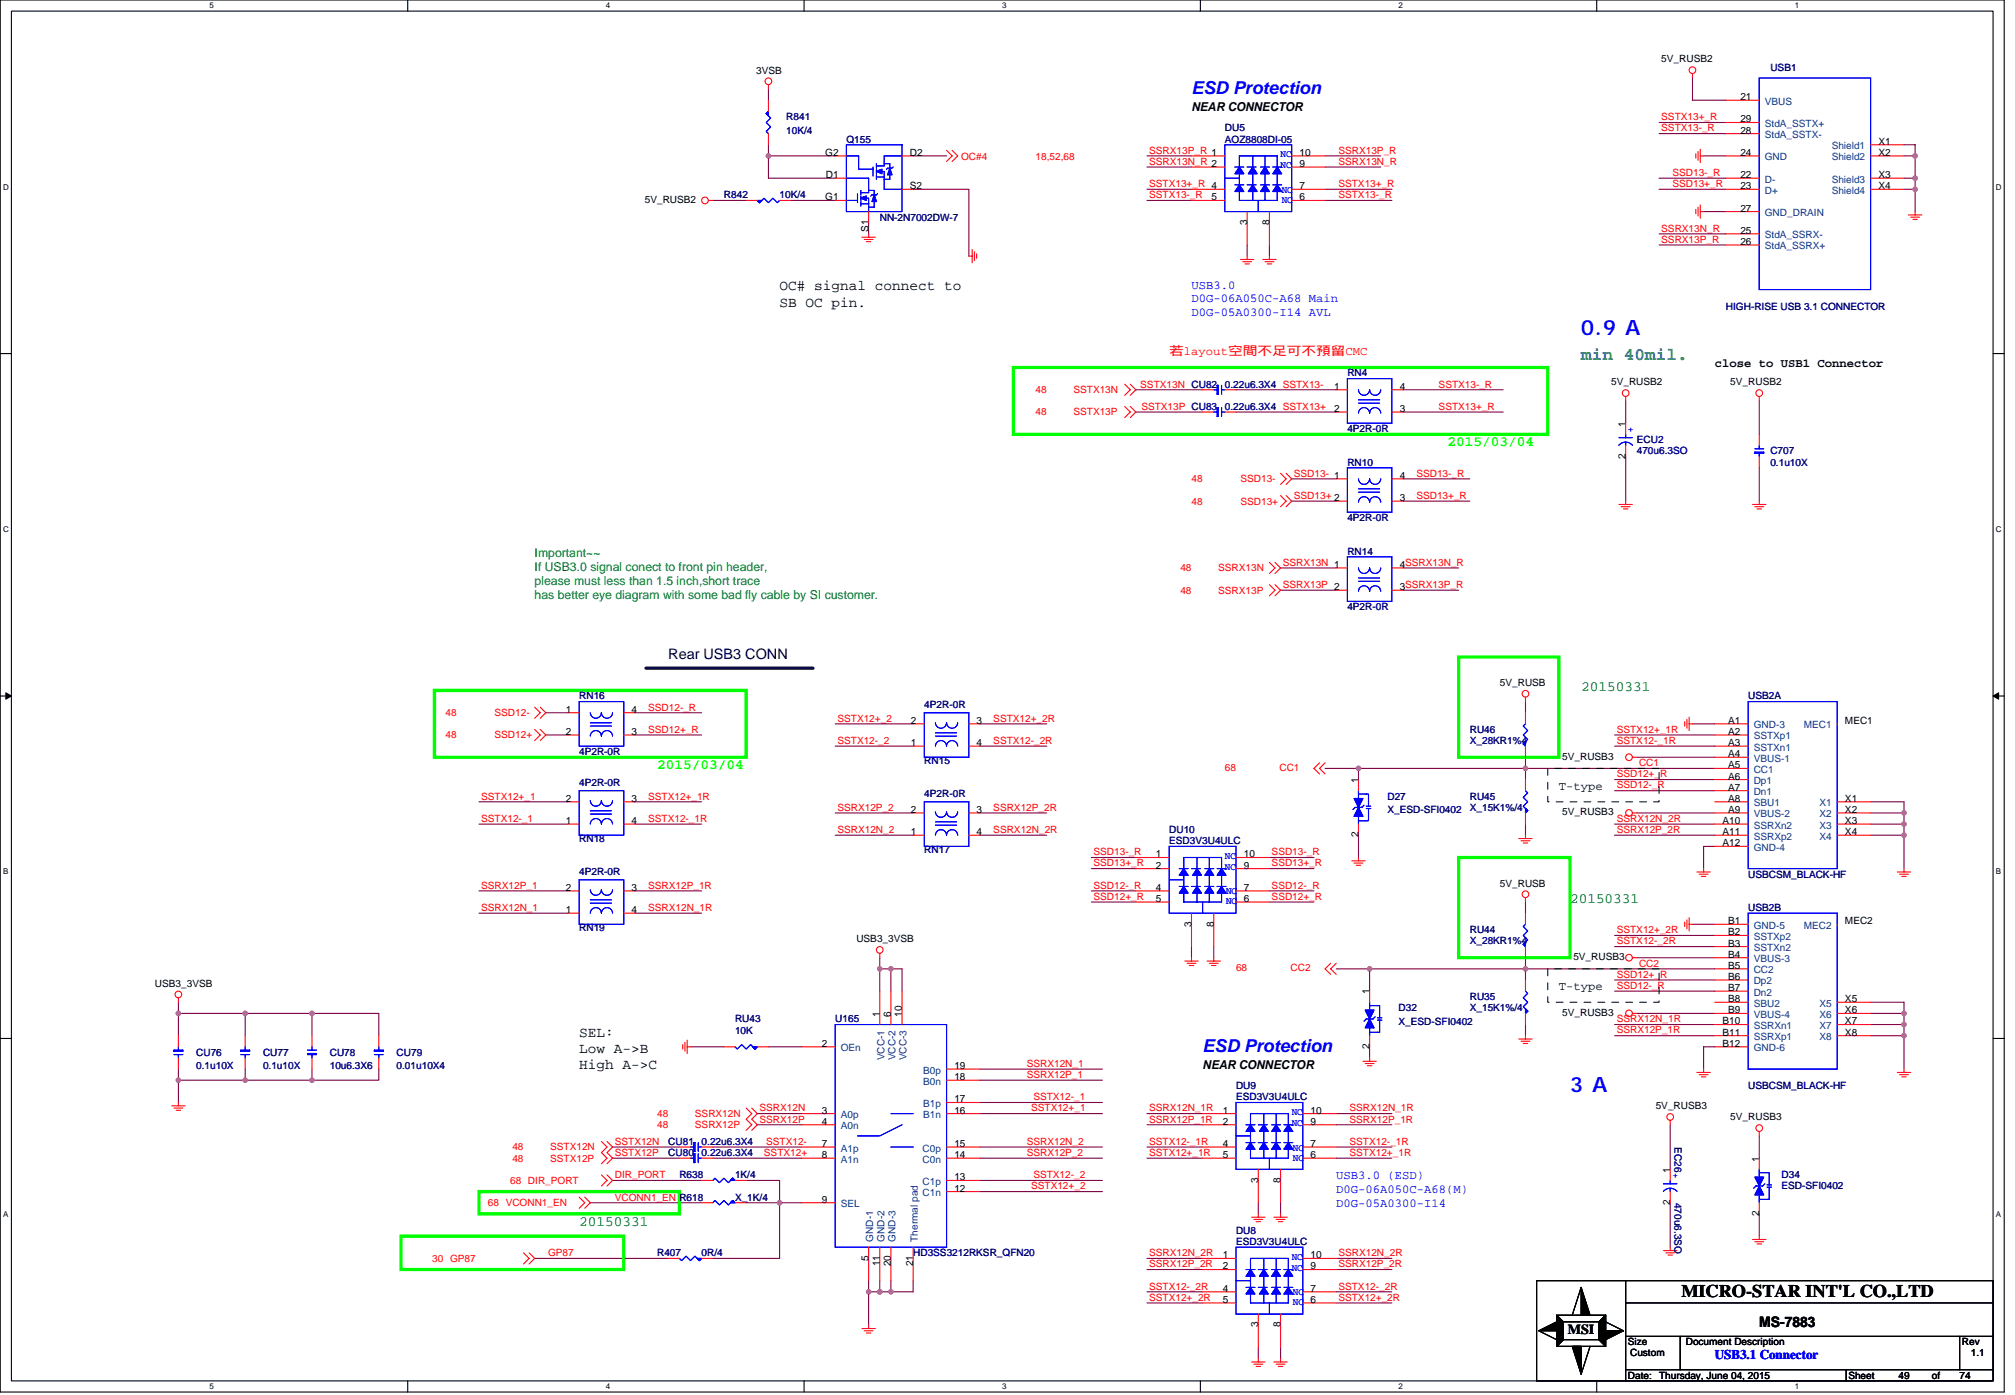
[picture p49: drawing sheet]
<svg xmlns="http://www.w3.org/2000/svg" width="294mm" height="204mm" viewBox="0 0 294 204" stroke-linecap="round" stroke-linejoin="round" font-family="sans-serif">
<defs><g id="words">
<g font-size="3.1" fill="#00f">
<text x="230.9" y="48.9">0.9 A</text>
<text x="229.2" y="159.5">3 A</text>
</g>
<g font-size="2.6" fill="#00f">
<text x="174" y="13.7">ESD Protection</text>
<text x="175.6" y="153.5">ESD Protection</text>
</g>
<text font-size="2.6" fill="#008080" x="230.9" y="52.6">min 40mil.</text>
<text font-size="2.6" x="245.5" y="189.3">MICRO-STAR INT'L CO.,LTD</text>
<g font-size="2.1">
<text x="113.8" y="42.4">OC# signal connect to</text>
<text x="113.8" y="44.8">SB OC pin.</text>
<text x="84.6" y="151.3">SEL:</text>
<text x="84.6" y="153.7">Low A-&gt;B</text>
<text x="84.6" y="156.1">High A-&gt;C</text>
<text x="256.9" y="193.7">MS-7883</text>
</g>
<g font-size="2.1" fill="#0f0">
<text x="211.4" y="65.2">2015/03/04</text>
<text x="95.9" y="112.3">2015/03/04</text>
</g>
<text font-size="2.1" fill="#000040" x="97.6" y="96.2">Rear USB3 CONN</text>
<g font-size="2.1" fill="#008000">
<text x="230.9" y="100.9">20150331</text>
<text x="229.2" y="131.8">20150331</text>
<text x="84.6" y="178.9">20150331</text>
</g>
<text font-size="2" x="228.9" y="194.7">MSI</text>
<text font-size="1.9" fill="#00f" x="250.4" y="198.4">USB3.1 Connector</text>
<g font-size="1.8">
<text x="174" y="16.2">NEAR CONNECTOR</text>
<text x="250.4" y="53.5">close to USB1 Connector</text>
<text x="227.6" y="115.3">T-type</text>
<text x="227.6" y="144.5">T-type</text>
<text x="175.6" y="156">NEAR CONNECTOR</text>
</g>
<g font-size="1.8" fill="#00f">
<text x="174" y="42.1">USB3.0</text>
<text x="174" y="44.1">D0G-06A050C-A68 Main</text>
<text x="174" y="46.2">D0G-05A0300-I14 AVL</text>
<text x="195.1" y="172.2">USB3.0 (ESD)</text>
<text x="195.1" y="174.2">D0G-06A050C-A68(M)</text>
<text x="195.1" y="176.2">D0G-05A0300-I14</text>
</g>
<text font-size="1.8" fill="#f00" x="170.7" y="51.9">若layout空間不足可不預留CMC</text>
<g font-size="1.8" fill="#008000">
<text x="78.1" y="81.3">Important~~</text>
<text x="78.1" y="83.3">If USB3.0 signal conect to front pin header,</text>
<text x="78.1" y="85.4">please must less than 1.5 inch,short trace</text>
<text x="78.1" y="87.4">has better eye diagram with some bad fly cable by SI customer.</text>
</g>
<g font-size="1.5">
<text x="110.4" y="10.7">3VSB</text>
<text x="242.6" y="9.1">5V_RUSB2</text>
<text x="254.1" y="14.6">21</text>
<text x="254.1" y="17.9">29</text>
<text x="120.5" y="22.8">G2</text>
<text x="132.8" y="22.8">D2</text>
<text x="189.7" y="22.8">10</text>
<text x="254.1" y="22.8">24</text>
<text x="254.1" y="19.5">28</text>
<text x="274.3" y="21.1">X1</text>
<text x="274.3" y="22.8">X2</text>
<text x="94.2" y="29.6">5V_RUSB2</text>
<text x="120.5" y="29.3">G1</text>
<text x="120.6" y="26">D1</text>
<text x="132.8" y="27.6">S2</text>
<text x="176.9" y="29.3">5</text>
<text x="189.7" y="29.3">6</text>
<text x="189.7" y="27.6">7</text>
<text x="189.7" y="24.4">9</text>
<text x="254.1" y="26">22</text>
<text x="254.1" y="27.6">23</text>
<text x="274.3" y="26">X3</text>
<text x="274.3" y="27.6">X4</text>
<text x="126.8" y="33.8" transform="rotate(-90 126.8 33.8)">S1</text>
<text x="182.1" y="32.8" transform="rotate(-90 182.1 32.8)">3</text>
<text x="185.4" y="32.8" transform="rotate(-90 185.4 32.8)">8</text>
<text x="254.1" y="34.1">25</text>
<text x="254.1" y="35.8">26</text>
<text x="254.1" y="30.9">27</text>
<text x="194.8" y="56.9">1</text>
<text x="204.4" y="56.9">4</text>
<text x="235.3" y="56.3">5V_RUSB2</text>
<text x="252.7" y="56.3">5V_RUSB2</text>
<text x="194.8" y="60.1">2</text>
<text x="204.4" y="60.1">3</text>
<text x="237.4" y="62.3" transform="rotate(-90 237.4 62.3)">1</text>
<text x="204.4" y="69.9">4</text>
<text x="237.4" y="67" transform="rotate(-90 237.4 67)">2</text>
<text x="204.4" y="73.1">3</text>
<text x="204.4" y="82.9">4SSRX13N_R</text>
<text x="204.4" y="86.2">3SSRX13P_R</text>
<text x="219" y="100.1">5V_RUSB</text>
<text x="82.6" y="104">1</text>
<text x="82.6" y="107.3">2</text>
<text x="92.2" y="104">4</text>
<text x="92.2" y="107.3">3</text>
<text x="133" y="105.7">2</text>
<text x="142.6" y="105.7">3</text>
<text x="252.3" y="107.3">A2</text>
<text x="252.3" y="105.7">A1</text>
<text x="269.4" y="105.7">MEC1</text>
<text x="133" y="108.9">1</text>
<text x="142.6" y="108.9">4</text>
<text x="228.1" y="110.9">5V_RUSB3</text>
<text x="252.3" y="110.5">A4</text>
<text x="252.3" y="113.8">A6</text>
<text x="252.3" y="112.2">A5</text>
<text x="252.3" y="108.9">A3</text>
<text x="82.6" y="117">2</text>
<text x="92.2" y="117">3</text>
<text x="133" y="118.7">2</text>
<text x="142.6" y="118.7">3</text>
<text x="198.4" y="114.3" transform="rotate(-90 198.4 114.3)">1</text>
<text x="228.1" y="119">5V_RUSB3</text>
<text x="252.3" y="117">A8</text>
<text x="252.3" y="118.7">A9</text>
<text x="252.3" y="115.4">A7</text>
<text x="269.4" y="117">X1</text>
<text x="269.4" y="118.7">X2</text>
<text x="82.6" y="120.3">1</text>
<text x="92.2" y="120.3">4</text>
<text x="133" y="121.9">1</text>
<text x="142.6" y="121.9">4</text>
<text x="168.8" y="125.2">1</text>
<text x="181.6" y="125.2">10</text>
<text x="198.4" y="122.3" transform="rotate(-90 198.4 122.3)">2</text>
<text x="251.5" y="120.3">A10</text>
<text x="251.5" y="121.9">A11</text>
<text x="251.5" y="123.5">A12</text>
<text x="269.4" y="120.3">X3</text>
<text x="269.4" y="121.9">X4</text>
<text x="82.6" y="130">2</text>
<text x="92.2" y="130">3</text>
<text x="168.8" y="130">4</text>
<text x="168.8" y="126.8">2</text>
<text x="168.8" y="131.7">5</text>
<text x="181.6" y="131.7">6</text>
<text x="181.6" y="130">7</text>
<text x="181.6" y="126.8">9</text>
<text x="219" y="129.4">5V_RUSB</text>
<text x="82.6" y="133.3">1</text>
<text x="92.2" y="133.3">4</text>
<text x="125" y="137.5">USB3_3VSB</text>
<text x="174" y="135.3" transform="rotate(-90 174 135.3)">3</text>
<text x="177.2" y="135.3" transform="rotate(-90 177.2 135.3)">8</text>
<text x="252.3" y="136.5">B2</text>
<text x="252.3" y="134.9">B1</text>
<text x="269.4" y="134.9">MEC2</text>
<text x="229.7" y="140.1">5V_RUSB3</text>
<text x="252.3" y="139.8">B4</text>
<text x="252.3" y="143">B6</text>
<text x="252.3" y="141.4">B5</text>
<text x="252.3" y="138.2">B3</text>
<text x="22.6" y="144">USB3_3VSB</text>
<text x="128.5" y="148.4" transform="rotate(-90 128.5 148.4)">1</text>
<text x="130.1" y="148.4" transform="rotate(-90 130.1 148.4)">6</text>
<text x="131.7" y="148.4" transform="rotate(-90 131.7 148.4)">10</text>
<text x="200" y="145.2" transform="rotate(-90 200 145.2)">1</text>
<text x="228.1" y="148.3">5V_RUSB3</text>
<text x="251.5" y="149.5">B10</text>
<text x="252.3" y="146.3">B8</text>
<text x="252.3" y="147.9">B9</text>
<text x="252.3" y="144.7">B7</text>
<text x="269.4" y="146.3">X5</text>
<text x="269.4" y="147.9">X6</text>
<text x="269.4" y="149.5">X7</text>
<text x="120" y="152.8">2</text>
<text x="200" y="153.1" transform="rotate(-90 200 153.1)">2</text>
<text x="251.5" y="151.2">B11</text>
<text x="251.5" y="152.8">B12</text>
<text x="269.4" y="151.2">X8</text>
<text x="139.4" y="160.9">17</text>
<text x="139.4" y="157.7">18</text>
<text x="139.4" y="156.1">19</text>
<text x="241.8" y="161.9">5V_RUSB3</text>
<text x="120" y="162.6">3</text>
<text x="120" y="164.2">4</text>
<text x="120" y="167.4">7</text>
<text x="139.4" y="167.4">15</text>
<text x="139.4" y="162.6">16</text>
<text x="178.5" y="162.6">1</text>
<text x="178.5" y="167.4">4</text>
<text x="178.5" y="164.2">2</text>
<text x="191.4" y="167.4">7</text>
<text x="191.4" y="164.2">9</text>
<text x="191.4" y="162.6">10</text>
<text x="252.7" y="163.5">5V_RUSB3</text>
<text x="120" y="169.1">8</text>
<text x="139.4" y="173.9">12</text>
<text x="139.4" y="172.3">13</text>
<text x="139.4" y="169.1">14</text>
<text x="178.5" y="169.1">5</text>
<text x="183.7" y="172.6" transform="rotate(-90 183.7 172.6)">3</text>
<text x="187" y="172.6" transform="rotate(-90 187 172.6)">8</text>
<text x="191.4" y="169.1">6</text>
<text x="243.9" y="171.2" transform="rotate(-90 243.9 171.2)">1</text>
<text x="256.9" y="169.6" transform="rotate(-90 256.9 169.6)">1</text>
<text x="120" y="175.6">9</text>
<text x="243.9" y="175.9" transform="rotate(-90 243.9 175.9)">2</text>
<text x="256.9" y="177.5" transform="rotate(-90 256.9 177.5)">2</text>
<text x="126.8" y="184" transform="rotate(-90 126.8 184)">5</text>
<text x="128.5" y="184.8" transform="rotate(-90 128.5 184.8)">11</text>
<text x="130.1" y="184.8" transform="rotate(-90 130.1 184.8)">20</text>
<text x="133.3" y="184.8" transform="rotate(-90 133.3 184.8)">21</text>
<text x="178.5" y="183.7">1</text>
<text x="178.5" y="185.3">2</text>
<text x="191.4" y="185.3">9</text>
<text x="191.4" y="183.7">10</text>
<text x="178.5" y="188.6">4</text>
<text x="178.5" y="190.2">5</text>
<text x="191.4" y="190.2">6</text>
<text x="191.4" y="188.6">7</text>
<text x="183.7" y="193.8" transform="rotate(-90 183.7 193.8)">3</text>
<text x="187" y="193.8" transform="rotate(-90 187 193.8)">8</text>
<text x="237.7" y="196.4">Size</text>
<text x="246.2" y="196.4">Document Description</text>
<text x="286.5" y="196.4">Rev</text>
<text x="237.7" y="201.3">Date:</text>
<text x="238" y="198">Custom</text>
<text x="242.3" y="201.3">Thursday, June 04, 2015</text>
<text x="269.9" y="201.3">Sheet</text>
<text x="277.2" y="201.3">49</text>
<text x="282.1" y="201.3">of</text>
<text x="286.1" y="201.3">74</text>
<text x="287.8" y="198">1.1</text>
</g>
<g font-size="1.5" fill="#000080">
<text x="258.5" y="10.4">USB1</text>
<text x="114.8" y="17.6">R841</text>
<text x="114.8" y="19.5">10K/4</text>
<text x="123.6" y="20.8">Q155</text>
<text x="178.9" y="19.2">DU5</text>
<text x="178.9" y="20.8">AOZ8808DI-05</text>
<text x="105.7" y="28.9">R842</text>
<text x="113.8" y="28.9">10K/4</text>
<text x="128.5" y="32.2">NN-2N7002DW-7</text>
<text x="252" y="45.2">HIGH-RISE USB 3.1 CONNECTOR</text>
<text x="178.9" y="59.8">0.22u6.3X4 SSTX13+</text>
<text x="178.9" y="56.6">0.22u6.3X4 SSTX13-</text>
<text x="196.7" y="55">RN4</text>
<text x="196.7" y="63.1">4P2R-0R</text>
<text x="239" y="64.7">ECU2</text>
<text x="196.7" y="68">RN10</text>
<text x="239" y="66.3">470u6.3SO</text>
<text x="258.5" y="66.3">C707</text>
<text x="258.5" y="68">0.1u10X</text>
<text x="196.7" y="76.1">4P2R-0R</text>
<text x="196.7" y="81">RN14</text>
<text x="196.7" y="89.1">4P2R-0R</text>
<text x="84.6" y="102.1">RN16</text>
<text x="135" y="103.4">4P2R-0R</text>
<text x="214.6" y="107">RU46</text>
<text x="255.3" y="102.1">USB2A</text>
<text x="84.6" y="110.2">4P2R-0R</text>
<text x="135" y="111.5">RN15</text>
<text x="214.6" y="108.6">X_28KR1%4</text>
<text x="84.6" y="114.8">4P2R-0R</text>
<text x="135" y="116.4">4P2R-0R</text>
<text x="202.6" y="116.7">D27</text>
<text x="202.6" y="118.7">X_ESD-SFI0402</text>
<text x="214.6" y="116.7">RU45</text>
<text x="214.6" y="118.4">X_15K1%/4</text>
<text x="84.6" y="122.9">RN18</text>
<text x="135" y="124.5">RN17</text>
<text x="170.7" y="121.6">DU10</text>
<text x="170.7" y="123.2">ESD3V3U4ULC</text>
<text x="84.6" y="127.8">4P2R-0R</text>
<text x="255.3" y="128.1">USBCSM_BLACK-HF</text>
<text x="84.6" y="135.9">RN19</text>
<text x="214.6" y="136.2">RU44</text>
<text x="214.6" y="137.9">X_28KR1%4</text>
<text x="255.3" y="133">USB2B</text>
<text x="107.3" y="149.2">RU43</text>
<text x="122" y="149.2">U165</text>
<text x="204.2" y="147.6">D32</text>
<text x="204.2" y="149.6">X_ESD-SFI0402</text>
<text x="214.6" y="146">RU35</text>
<text x="214.6" y="147.6">X_15K1%/4</text>
<text x="28.7" y="154.1">CU76</text>
<text x="38.4" y="154.1">CU77</text>
<text x="48.2" y="154.1">CU78</text>
<text x="57.9" y="154.1">CU79</text>
<text x="107.3" y="150.9">10K</text>
<text x="28.7" y="156.1">0.1u10X</text>
<text x="38.4" y="156.1">0.1u10X</text>
<text x="48.2" y="156.1">10u6.3X6</text>
<text x="57.9" y="156.1">0.01u10X4</text>
<text x="180.5" y="159">DU9</text>
<text x="180.5" y="160.6">ESD3V3U4ULC</text>
<text x="255.3" y="159">USBCSM_BLACK-HF</text>
<text x="97.6" y="167.1">CU81</text>
<text x="102.5" y="167.1">0.22u6.3X4</text>
<text x="244.5" y="167.4" transform="rotate(90 244.5 167.4)">EC26+</text>
<text x="97.6" y="168.7">CU80</text>
<text x="99.2" y="172">R638</text>
<text x="102.5" y="168.7">0.22u6.3X4</text>
<text x="107.3" y="172">1K/4</text>
<text x="260.1" y="172">D34</text>
<text x="260.1" y="173.6">ESD-SFI0402</text>
<text x="107.3" y="175.2">X_1K/4</text>
<text x="244.5" y="175.6" transform="rotate(90 244.5 175.6)">470u6.3SO</text>
<text x="95.9" y="183.4">R407</text>
<text x="102.5" y="183.4">0R/4</text>
<text x="133.3" y="183.4">HD3SS3212RKSR_QFN20</text>
<text x="180.5" y="180.1">DU8</text>
<text x="180.5" y="181.7">ESD3V3U4ULC</text>
</g>
<g font-size="1.5" fill="#f00">
<text x="242.6" y="17.6">SSTX13+_R</text>
<text x="140.3" y="23.4">OC#4</text>
<text x="151.2" y="23.4">18,52,68</text>
<text x="167.8" y="22.4">SSRX13P_R 1</text>
<text x="195.4" y="22.4">SSRX13P_R</text>
<text x="242.6" y="19.2">SSTX13-_R</text>
<text x="167.8" y="24.1">SSRX13N_R 2</text>
<text x="167.8" y="27.3">SSTX13+_R 4</text>
<text x="167.8" y="28.9">SSTX13-_R</text>
<text x="195.4" y="24.1">SSRX13N_R</text>
<text x="195.4" y="27.3">SSTX13+_R</text>
<text x="195.4" y="28.9">SSTX13-_R</text>
<text x="244.2" y="25.7">SSD13-_R</text>
<text x="244.2" y="27.3">SSD13+_R</text>
<text x="242.6" y="33.8">SSRX13N_R</text>
<text x="242.6" y="35.4">SSRX13P_R</text>
<text x="151.2" y="57.4">48</text>
<text x="156.7" y="57.4">SSTX13N</text>
<text x="166.5" y="56.6">SSTX13N CU82</text>
<text x="166.7" y="59.8">SSTX13P CU83</text>
<text x="210.1" y="56.6">SSTX13-_R</text>
<text x="210.1" y="59.8">SSTX13+_R</text>
<text x="151.2" y="60.6">48</text>
<text x="156.7" y="60.6">SSTX13P</text>
<text x="174" y="70.4">48</text>
<text x="181.1" y="70.4">SSD13-</text>
<text x="188.9" y="69.6">SSD13- 1</text>
<text x="206.8" y="69.6">SSD13-_R</text>
<text x="174" y="73.6">48</text>
<text x="181.1" y="73.6">SSD13+</text>
<text x="188.9" y="72.8">SSD13+ 2</text>
<text x="206.8" y="72.8">SSD13+_R</text>
<text x="172.4" y="83.4">48</text>
<text x="177.9" y="83.4">SSRX13N</text>
<text x="187.3" y="82.6">SSRX13N 1</text>
<text x="172.4" y="86.7">48</text>
<text x="177.9" y="86.7">SSRX13P</text>
<text x="187.3" y="85.8">SSRX13P 2</text>
<text x="65.1" y="107.8">48</text>
<text x="65.1" y="104.5">48</text>
<text x="72.2" y="107.8">SSD12+</text>
<text x="72.2" y="104.5">SSD12-</text>
<text x="94.6" y="103.7">SSD12-_R</text>
<text x="94.6" y="107">SSD12+_R</text>
<text x="122.3" y="105.3">SSTX12+_2</text>
<text x="145" y="105.3">SSTX12+_2R</text>
<text x="236.1" y="107">SSTX12+_1R</text>
<text x="122.3" y="108.6">SSTX12-_2</text>
<text x="145" y="108.6">SSTX12-_2R</text>
<text x="178.9" y="112.5">68</text>
<text x="186.8" y="112.5">CC1</text>
<text x="236.1" y="113.5">SSD12+_R</text>
<text x="236.1" y="108.6">SSTX12-_1R</text>
<text x="239.3" y="111.8">CC1</text>
<text x="70.3" y="120">SSTX12-_1</text>
<text x="70.3" y="116.7">SSTX12+_1</text>
<text x="94.6" y="120">SSTX12-_1R</text>
<text x="94.6" y="116.7">SSTX12+_1R</text>
<text x="122.3" y="118.3">SSRX12P_2</text>
<text x="145" y="118.3">SSRX12P_2R</text>
<text x="236.1" y="120">SSRX12N_2R</text>
<text x="236.1" y="115.1">SSD12-_R</text>
<text x="122.3" y="121.6">SSRX12N_2</text>
<text x="145" y="121.6">SSRX12N_2R</text>
<text x="159.7" y="124.8">SSD13-_R</text>
<text x="185.7" y="124.8">SSD13-_R</text>
<text x="236.1" y="121.6">SSRX12P_2R</text>
<text x="70.3" y="129.7">SSRX12P_1</text>
<text x="94.6" y="129.7">SSRX12P_1R</text>
<text x="159.7" y="129.7">SSD12-_R</text>
<text x="159.7" y="131.3">SSD12+_R</text>
<text x="159.7" y="126.5">SSD13+_R</text>
<text x="185.7" y="129.7">SSD12-_R</text>
<text x="185.7" y="131.3">SSD12+_R</text>
<text x="185.7" y="126.5">SSD13+_R</text>
<text x="70.3" y="133">SSRX12N_1</text>
<text x="94.6" y="133">SSRX12N_1R</text>
<text x="236.1" y="136.2">SSTX12+_2R</text>
<text x="236.1" y="137.9">SSTX12-_2R</text>
<text x="180.5" y="141.8">68</text>
<text x="188.4" y="141.8">CC2</text>
<text x="236.1" y="142.7">SSD12+_R</text>
<text x="239.3" y="141.1">CC2</text>
<text x="236.1" y="149.2">SSRX12N_1R</text>
<text x="236.1" y="144.4">SSD12-_R</text>
<text x="149.9" y="155.7">SSRX12N_1</text>
<text x="236.1" y="150.9">SSRX12P_1R</text>
<text x="149.9" y="157.4">SSRX12P_1</text>
<text x="150.9" y="160.6">SSTX12-_1</text>
<text x="74.8" y="167.9">48</text>
<text x="80.3" y="167.9">SSTX12N</text>
<text x="89.8" y="167.1">SSTX12N</text>
<text x="95.9" y="163.1">48</text>
<text x="95.9" y="164.7">48</text>
<text x="101.5" y="163.1">SSRX12N</text>
<text x="101.5" y="164.7">SSRX12P</text>
<text x="110.9" y="162.2">SSRX12N</text>
<text x="110.9" y="163.9">SSRX12P</text>
<text x="111.9" y="167.1">SSTX12-</text>
<text x="149.9" y="167.1">SSRX12N_2</text>
<text x="150.6" y="162.2">SSTX12+_1</text>
<text x="167.8" y="162.2">SSRX12N_1R</text>
<text x="167.8" y="167.1">SSTX12-_1R</text>
<text x="167.8" y="163.9">SSRX12P_1R</text>
<text x="197.1" y="167.1">SSTX12-_1R</text>
<text x="197.1" y="163.9">SSRX12P_1R</text>
<text x="197.1" y="162.2">SSRX12N_1R</text>
<text x="74.5" y="172.8">68 DIR_PORT</text>
<text x="74.8" y="169.6">48</text>
<text x="80.3" y="169.6">SSTX12P</text>
<text x="89.8" y="168.7">SSTX12P</text>
<text x="89.8" y="172">DIR_PORT</text>
<text x="111.6" y="168.7">SSTX12+</text>
<text x="149.9" y="168.7">SSRX12P_2</text>
<text x="150.6" y="173.6">SSTX12+_2</text>
<text x="150.9" y="172">SSTX12-_2</text>
<text x="167.8" y="168.7">SSTX12+_1R</text>
<text x="197.1" y="168.7">SSTX12+_1R</text>
<text x="71.2" y="176.1">68 VCONN1_EN</text>
<text x="89.8" y="175.2">VCONN1_EN R618</text>
<text x="63.1" y="184.2">30 GP87</text>
<text x="80" y="183.4">GP87</text>
<text x="167.8" y="185">SSRX12P_2R</text>
<text x="167.8" y="183.4">SSRX12N_2R</text>
<text x="195.4" y="183.4">SSRX12N_2R</text>
<text x="195.4" y="185">SSRX12P_2R</text>
<text x="167.8" y="189.9">SSTX12+_2R</text>
<text x="167.8" y="188.2">SSTX12-_2R</text>
<text x="195.4" y="189.9">SSTX12+_2R</text>
<text x="195.4" y="188.2">SSTX12-_2R</text>
</g>
<g font-size="1.5" fill="#004080">
<text x="257.7" y="15.3">VBUS</text>
<text x="257.7" y="23.4">GND</text>
<text x="257.7" y="20.2">StdA_SSTX-</text>
<text x="257.7" y="18.5">StdA_SSTX+</text>
<text x="267.5" y="21.8">Shield1</text>
<text x="267.5" y="23.4">Shield2</text>
<text x="257.7" y="26.7">D-</text>
<text x="257.7" y="28.3">D+</text>
<text x="267.5" y="26.7">Shield3</text>
<text x="267.5" y="28.3">Shield4</text>
<text x="257.7" y="34.8">StdA_SSRX-</text>
<text x="257.7" y="31.5">GND_DRAIN</text>
<text x="257.7" y="36.4">StdA_SSRX+</text>
<text x="256.1" y="107.9">SSTXp1</text>
<text x="256.1" y="106.3">GND-3</text>
<text x="263.4" y="106.3">MEC1</text>
<text x="256.1" y="111.2">VBUS-1</text>
<text x="256.1" y="112.8">CC1</text>
<text x="256.1" y="109.6">SSTXn1</text>
<text x="256.1" y="114.4">Dp1</text>
<text x="256.1" y="117.7">SBU1</text>
<text x="256.1" y="119.3">VBUS-2</text>
<text x="256.1" y="116.1">Dn1</text>
<text x="265.7" y="117.7">X1</text>
<text x="265.7" y="119.3">X2</text>
<text x="256.1" y="120.9">SSRXn2</text>
<text x="256.1" y="122.6">SSRXp2</text>
<text x="256.1" y="124.2">GND-4</text>
<text x="265.7" y="120.9">X3</text>
<text x="265.7" y="122.6">X4</text>
<text x="256.1" y="137.2">SSTXp2</text>
<text x="256.1" y="135.6">GND-5</text>
<text x="263.4" y="135.6">MEC2</text>
<text x="256.1" y="140.5">VBUS-3</text>
<text x="256.1" y="143.7">Dp2</text>
<text x="256.1" y="142.1">CC2</text>
<text x="256.1" y="138.8">SSTXn2</text>
<text x="256.1" y="147">SBU2</text>
<text x="256.1" y="148.6">VBUS-4</text>
<text x="256.1" y="145.3">Dn2</text>
<text x="265.7" y="147">X5</text>
<text x="265.7" y="148.6">X6</text>
<text x="122.8" y="153.5">OEn</text>
<text x="129.1" y="154.8" transform="rotate(-90 129.1 154.8)">VCC-1</text>
<text x="130.8" y="154.8" transform="rotate(-90 130.8 154.8)">VCC-2</text>
<text x="132.4" y="154.8" transform="rotate(-90 132.4 154.8)">VCC-3</text>
<text x="256.1" y="150.2">SSRXn1</text>
<text x="256.1" y="151.8">SSRXp1</text>
<text x="256.1" y="153.5">GND-6</text>
<text x="265.7" y="150.2">X7</text>
<text x="265.7" y="151.8">X8</text>
<text x="134.8" y="161.6">B1p</text>
<text x="134.8" y="158.3">B0n</text>
<text x="134.8" y="156.7">B0p</text>
<text x="122.8" y="163.2">A0p</text>
<text x="122.8" y="164.8">A0n</text>
<text x="134.8" y="163.2">B1n</text>
<text x="122.8" y="168.1">A1p</text>
<text x="122.8" y="169.7">A1n</text>
<text x="134.7" y="173">C1p</text>
<text x="134.7" y="169.7">C0n</text>
<text x="134.7" y="168.1">C0p</text>
<text x="122.8" y="176.2">SEL</text>
<text x="134.7" y="174.6">C1n</text>
<text x="127.5" y="181.3" transform="rotate(-90 127.5 181.3)">GND-1</text>
<text x="129.1" y="181.3" transform="rotate(-90 129.1 181.3)">GND-2</text>
<text x="130.8" y="181.3" transform="rotate(-90 130.8 181.3)">GND-3</text>
<text x="134" y="181.3" transform="rotate(-90 134 181.3)">Thermal pad</text>
</g>
<g font-size="1.5" fill="#00f">
<text x="187" y="22.9">NC</text>
<text x="187" y="24.6">NC</text>
<text x="187.1" y="28.2">NC</text>
<text x="187.1" y="29.6">NC</text>
<text x="237.8" y="62.3" transform="rotate(90 237.8 62.3)">+</text>
<text x="178.9" y="125.4">NC</text>
<text x="178.9" y="127">NC</text>
<text x="179" y="130.6">NC</text>
<text x="179" y="132">NC</text>
<text x="188.6" y="162.8">NC</text>
<text x="188.6" y="164.4">NC</text>
<text x="188.8" y="168">NC</text>
<text x="188.8" y="169.4">NC</text>
<text x="188.6" y="183.9">NC</text>
<text x="188.6" y="185.5">NC</text>
<text x="188.8" y="189.1">NC</text>
<text x="188.8" y="190.6">NC</text>
</g>
<g font-size="1.2">
<text x="30.6" y="1.2">5</text>
<text x="88.5" y="1.2">4</text>
<text x="146.3" y="1.2">3</text>
<text x="204.2" y="1.2">2</text>
<text x="262.1" y="1.2">1</text>
<text x=".4" y="27.7">D</text>
<text x="291.4" y="27.7">D</text>
<text x=".4" y="77.7">C</text>
<text x="291.4" y="77.7">C</text>
<text x=".4" y="127.6">B</text>
<text x="291.4" y="127.6">B</text>
<text x=".4" y="177.6">A</text>
<text x="291.4" y="177.6">A</text>
<text x="30.6" y="202.8">5</text>
<text x="88.5" y="202.8">4</text>
<text x="146.3" y="202.8">3</text>
<text x="204.2" y="202.8">2</text>
<text x="262.1" y="202.8">1</text>
</g>
</g></defs>
<path d="M0 0h292.6v203.2h-292.6zM1.7 1.6h289.3v200h-289.3z" fill="none" stroke="#000" stroke-width=".16"/>
<g fill="#fff">
<path d="M30.6 .2h.6v1.3h-.6z"/>
<path d="M30.6 201.7h.6v1.3h-.6z"/>
</g>
<path d="M59.5 0v1.6M59.5 201.6v1.6" fill="none" stroke="#000" stroke-width=".16"/>
<g fill="#fff">
<path d="M88.5 .2h.6v1.3h-.6z"/>
<path d="M88.5 201.7h.6v1.3h-.6z"/>
</g>
<path d="M117.4 0v1.6M117.4 201.6v1.6" fill="none" stroke="#000" stroke-width=".16"/>
<g fill="#fff">
<path d="M146.3 .2h.7v1.3h-.7z"/>
<path d="M146.3 201.7h.7v1.3h-.7z"/>
</g>
<path d="M175.3 0v1.6M175.3 201.6v1.6" fill="none" stroke="#000" stroke-width=".16"/>
<g fill="#fff">
<path d="M204.2 .2h.7v1.3h-.7z"/>
<path d="M204.2 201.7h.7v1.3h-.7z"/>
</g>
<path d="M233.1 0v1.6M233.1 201.6v1.6" fill="none" stroke="#000" stroke-width=".16"/>
<g fill="#fff">
<path d="M262.1 .2h.6v1.3h-.6z"/>
<path d="M262.1 201.7h.6v1.3h-.6z"/>
<path d="M.4 26.6h.9v1.3h-.9z"/>
<path d="M291.4 26.6h.9v1.3h-.9z"/>
<path d="M.4 76.6h.9v1.3h-.9z"/>
<path d="M291.4 76.6h.9v1.3h-.9z"/>
</g>
<path d="M0 51.6h1.7M291 51.6h1.6" fill="none" stroke="#000" stroke-width=".16"/>
<g fill="#fff">
<path d="M.4 126.6h.8v1.3h-.8z"/>
<path d="M291.4 126.6h.8v1.3h-.8z"/>
</g>
<path d="M0 101.6h1.7M291 101.6h1.6" fill="none" stroke="#000" stroke-width=".16"/>
<path d="M.9 101.1l.8 .5-.8 .5zM291 101.6l.8-.5v1z" fill="#000" stroke="#000" stroke-width=".15"/>
<g fill="#fff">
<path d="M.4 176.6h.8v1.3h-.8z"/>
<path d="M291.4 176.6h.8v1.3h-.8z"/>
</g>
<g fill="none" stroke="#000" stroke-width=".16">
<path d="M0 151.6h1.7M291 151.6h1.6M224.4 186.9h66.6v14.7h-66.6zM224.7 194.3l2.6 1.3M227.3 192h7.1v4.5h-7.1zM227.3 192l1 1M228.3 195.6l-1 .9M228.3 193h5.2v2.6h-5.2zM230.9 187.9l-1.3 4.1M232.2 196.5l-1.3 4.1M233.5 195.6l.9 .9M234.4 192l-.9 1"/>
<path d="M234.4 193l2.7 1.3M237.4 199.9h53.6M237.4 190.2h53.6M237.4 195.1h53.6M237.4 186.9v14.7M245.3 195.1v4.8M269.6 199.9v1.7M286.1 195.1v4.8"/>
</g>
<g fill="none" stroke="#800040" stroke-width=".16">
<path d="M112.2 13v1.6M242.3 19.5h9.7M242.3 17.9h9.7M247.1 11.4v3.2h4.9M104.1 29.3h4.9M112.2 22.8h9.8M112.2 21.1v4.9h9.8M115.5 29.3h6.5M126.8 32.5v1.6M133.3 22.8h4.9M133.3 27.6h8.2v9.8M167.5 24.4h6.5"/>
<path d="M167.5 29.3h6.5M167.5 27.6h6.5M167.5 22.8h6.5M182.1 35.8v1.6M185.4 35.8v1.6M193.5 22.8h8.1M193.5 24.4h8.1M193.5 29.3h9.7M193.5 27.6h9.7M242.3 26h9.7M242.3 27.6h9.7M242.3 34.1h9.7"/>
<path d="M242.3 35.8h9.7M248.8 22.8h3.2M248.8 30.9h3.2M278 22.8h1.6M278 26h1.6M278 27.6h1.6M278 21.1h1.6v9.8M165.9 56.9h9.7M180.5 56.9h14.6M204.9 56.9h14.6M237.4 58.5v3.3M256.9 58.5v4.9"/>
<path d="M165.9 60.1h9.7M180.5 60.1h14.6M188.6 73.2h6.5M188.6 69.9h6.5M204.9 60.1h14.6M204.9 73.2h9.7M204.9 69.9h9.7M237.4 66.6v6.6M256.9 68.3v4.9M187 82.9h8.1M187 86.2h8.1M204.9 82.9h8.1"/>
<path d="M204.9 86.2h8.1M69.9 117h13M79.7 107.3h3.2M79.7 104h3.2M92.7 104h9.8M92.7 107.3h9.8M92.7 117h9.8M122 118.7h11.3M122 105.7h11.3M122 108.9h11.3M143.1 118.7h9.7M143.1 105.7h9.7"/>
<path d="M143.1 108.9h9.7M193.5 112.2h4.9v1.6M198.4 112.2h52M222.7 102.4v1.6M222.7 110.5v3.3M235.8 115.4h14.6M235.8 113.8h14.6M235.8 107.3h14.6M235.8 108.9h14.6M239 110.5h11.4M239 118.7h11.4M247.1 105.7h3.3"/>
<path d="M273.1 118.7h4.9M273.1 117h4.9v9.8M69.9 120.3h13M69.9 133.3h13M69.9 130h13M92.7 120.3h9.8M92.7 133.3h9.8M92.7 130h9.8M122 121.9h11.3M128.5 139.8v4.9M143.1 121.9h9.7M159.3 130h6.6"/>
<path d="M159.3 131.7h6.6M159.3 125.2h6.6M159.3 126.8h6.6M174 138.2v1.6M177.2 138.2v1.6M185.4 130h6.5M185.4 131.7h6.5M185.4 125.2h6.5M185.4 126.8h6.5M198.4 121.9v3.3M222.7 120.3v1.6M222.7 131.7v1.6"/>
<path d="M222.7 139.8v3.3M235.8 121.9h14.6M235.8 136.6h14.6M235.8 138.2h14.6M235.8 120.3h14.6M239 139.8h11.4M247.1 134.9h3.3M250.4 123.5h-1.6v3.3M273.1 120.3h4.9M273.1 121.9h4.9M26 156.1v1.6h9.8M26 146.3v1.6"/>
<path d="M26 157.7v3.2M35.8 147.9h-9.8v3.3M35.8 157.7h9.8M35.8 147.9h19.5v3.3M35.8 147.9v3.3M35.8 156.1v1.6M45.6 156.1v1.6h9.7v-1.6M45.6 147.9v3.3M100.8 152.8h4.9M112.2 152.8h4.9M128.5 141.4h3.2v3.3M130.1 141.4v3.3"/>
<path d="M143.1 156.1h17.9M143.1 157.7h17.9M195.1 141.4h4.9v3.3M200 152.8v1.6M222.7 149.6v1.6M235.8 149.6h14.6M235.8 151.2h14.6M235.8 144.7h14.6M235.8 143.1h14.6M239 147.9h11.4M250.4 141.4h-50.4M250.4 152.8h-1.6v3.3"/>
<path d="M273.1 147.9h4.9M273.1 149.6h4.9M273.1 151.2h4.9M273.1 146.3h4.9v9.8M86.2 175.6h16.3M89.4 172.3h13.1M89.4 169.1h9.8M89.4 167.4h9.8M104.1 167.4h13M104.1 169.1h13M109 175.6h4.8v8.1h-9.7M109 172.3h4.8v3.3h3.3"/>
<path d="M110.6 164.2h6.5M110.6 162.6h6.5M143.1 169.1h17.9M143.1 162.6h17.9M143.1 160.9h17.9M143.1 173.9h17.9M143.1 172.3h17.9M143.1 167.4h17.9M167.5 162.6h8.1M167.5 169.1h8.1M167.5 167.4h8.1M167.5 164.2h8.1"/>
<path d="M183.7 175.6v1.6M187 175.6v1.6M195.1 162.6h8.1M195.1 169.1h8.1M195.1 167.4h8.1M195.1 164.2h8.1M243.9 164.2v6.5M243.9 175.6v6.5M256.9 165.8v3.3M256.9 177.2v3.2M78.1 183.7h19.5M126.8 186.9v6.5"/>
<path d="M128.5 186.9v1.7M130.1 186.9v1.7M133.3 186.9v1.7h-6.5M167.5 188.6h8.1M167.5 185.3h8.1M167.5 190.2h8.1M167.5 183.7h8.1M183.7 196.7v1.6M187 196.7v1.6M195.1 188.6h8.1M195.1 185.3h8.1M195.1 190.2h8.1"/>
<path d="M195.1 183.7h8.1"/>
</g>
<g fill="#f0f" stroke="#f0f" stroke-width=".16">
<circle cx="112.2" cy="22.8" r=".32"/>
<circle cx="130.1" cy="141.4" r=".32"/>
<circle cx="128.5" cy="141.4" r=".32"/>
<circle cx="128.5" cy="188.6" r=".32"/>
<circle cx="126.8" cy="188.6" r=".32"/>
<circle cx="130.1" cy="188.6" r=".32"/>
<circle cx="222.7" cy="112.2" r=".32"/>
<circle cx="222.7" cy="141.4" r=".32"/>
<circle cx="279.6" cy="26" r=".32"/>
<circle cx="279.6" cy="22.8" r=".32"/>
<circle cx="279.6" cy="27.6" r=".32"/>
<circle cx="278" cy="121.9" r=".32"/>
<circle cx="278" cy="118.7" r=".32"/>
<circle cx="278" cy="120.3" r=".32"/>
<circle cx="278" cy="151.2" r=".32"/>
<circle cx="278" cy="147.9" r=".32"/>
<circle cx="278" cy="149.6" r=".32"/>
<circle cx="198.4" cy="112.2" r=".32"/>
<circle cx="200" cy="141.4" r=".32"/>
<circle cx="26" cy="147.9" r=".32"/>
<circle cx="35.8" cy="147.9" r=".32"/>
<circle cx="35.8" cy="157.7" r=".32"/>
<circle cx="45.6" cy="147.9" r=".32"/>
<circle cx="26" cy="157.7" r=".32"/>
<circle cx="45.6" cy="157.7" r=".32"/>
<circle cx="113.8" cy="175.6" r=".32"/>
</g>
<g fill="none" stroke="#f00" stroke-width=".16">
<path d="M112.2 12.4v.6M112.2 14.6v1.7M112.2 19.5v1.6M247.1 10.7v.7M252 14.6h4.9M252 19.5h4.9M252 17.9h4.9M103.4 29.3h.7M109 29.3h1.6M113.8 29.3h1.7M122 29.3h1.6M122 22.8h1.6"/>
<path d="M122 26h1.6M125.9 34.6h1.9M126.2 35h1.3M126.5 35.3h.7M126.8 34.1v.5M126.8 30.9v1.6M131.7 22.8h1.6M131.7 27.6h1.6M138.2 21.9l.8 .9-.8 .8M139 21.9l.8 .9-.8 .8M141.5 37.4h.5M142 36.4v2"/>
<path d="M142.3 36.7v1.3M142.6 37.1v.6M174 29.3h4.9M174 22.8h4.9M174 27.6h4.9M174 24.4h4.9M181.1 37.9h2M181.5 38.2h1.3M181.8 38.5h.6M182.1 30.9v4.9M182.1 37.4v.5M184.4 37.9h1.9"/>
<path d="M184.7 38.2h1.3M185 38.5h.7M185.4 30.9v4.9M185.4 37.4v.5M188.6 29.3h4.9M188.6 22.8h4.9M188.6 27.6h4.9M188.6 24.4h4.9M247.6 22.4v.7M247.6 30.6v.6M247.9 22.1v1.3M247.9 30.2v1.3"/>
<path d="M248.3 22.8h.5M248.3 21.8v1.9M248.3 29.9v2M248.3 30.9h.5M252 22.8h4.9M252 30.9h4.9M252 26h4.9M252 27.6h4.9M252 34.1h4.9M252 35.8h4.9M273.1 22.8h4.9M273.1 26h4.9"/>
<path d="M273.1 27.6h4.9M273.1 21.1h4.9M278.7 31.4h1.9M279 31.7h1.3M279.3 32h.7M279.6 30.9v.5M164.2 59.3l.8 .8-.8 .9M164.2 56.1l.8 .8-.8 .8M165 59.3l.9 .8-.9 .9M165 56.1l.9 .8-.9 .8M175.6 56.9h1.6M178.9 56.9h1.6"/>
<path d="M195.1 56.9h1.6M203.2 56.9h1.7M237.4 57.9v.6M256.9 57.9v.6M175.6 60.1h1.6M178.9 60.1h1.6M187 72.3l.8 .9-.8 .8M187 69.1l.8 .8-.8 .8M187.8 72.3l.8 .9-.8 .8M187.8 69.1l.8 .8-.8 .8M195.1 60.1h1.6M195.1 69.9h1.6"/>
<path d="M195.1 73.2h1.6M203.2 60.1h1.7M203.2 69.9h1.7M203.2 73.2h1.7M236.4 73.6h2M236.7 74h1.3M237.1 74.3h.6M237.4 61.8v1.6M237.4 65v1.6M237.4 73.2v.4M255.9 73.6h2M256.2 74h1.3"/>
<path d="M256.6 74.3h.6M256.9 63.4v1.6M256.9 66.6v1.7M256.9 73.2v.4M185.4 82.1l.8 .8-.8 .8M185.4 85.3l.8 .9-.8 .8M186.2 82.1l.8 .8-.8 .8M186.2 85.3l.8 .9-.8 .8M195.1 82.9h1.6M195.1 86.2h1.6M203.2 82.9h1.7M203.2 86.2h1.7"/>
<path d="M78.1 106.5l.8 .8-.8 .8M78.1 103.2l.8 .8-.8 .9M78.9 106.5l.8 .8-.8 .8M78.9 103.2l.8 .8-.8 .9M82.9 117h1.7M82.9 107.3h1.7M82.9 104h1.7M91.1 117h1.6M91.1 107.3h1.6M91.1 104h1.6M133.3 118.7h1.7M133.3 105.7h1.7"/>
<path d="M133.3 108.9h1.7M141.5 118.7h1.6M141.5 105.7h1.6M141.5 108.9h1.6M192.7 111.4l-.8 .8 .8 .8M193.5 111.4l-.8 .8 .8 .8M198.4 113.8v1.6M222.7 101.8v.6M222.7 104v1.7M222.7 108.9v1.6M222.7 113.8v1.6M222.7 118.7v1.6"/>
<path d="M238.4 110.5h.6M238.4 118.7h.6M246 105.3v.7M246.3 105v1.3M246.6 104.7v1.9M246.6 105.7h.5M250.4 118.7h4.9M250.4 105.7h4.9M250.4 110.5h4.9M250.4 117h4.9M250.4 107.3h4.9M250.4 113.8h4.9"/>
<path d="M250.4 115.4h4.9M250.4 112.2h4.9M250.4 108.9h4.9M268.3 105.7h.1M268.3 118.7h4.8M268.3 117h4.8M82.9 120.3h1.7M82.9 133.3h1.7M82.9 130h1.7M91.1 120.3h1.6M91.1 133.3h1.6M91.1 130h1.6"/>
<path d="M128.5 139.2v.6M133.3 121.9h1.7M141.5 121.9h1.6M165.9 130h4.8M165.9 131.7h4.8M165.9 125.2h4.8M165.9 126.8h4.8M174 133.3v4.9M174 139.8v.5M177.2 133.3v4.9M177.2 139.8v.5M180.5 130h4.9"/>
<path d="M180.5 131.7h4.9M180.5 125.2h4.9M180.5 126.8h4.9M197.4 125.7h1.9M197.7 126h1.3M198 126.3h.7M198.4 120.3v1.6M198.4 125.2v.5M221.8 122.4h1.9M222.1 122.7h1.3M222.4 123.1h.7M222.7 121.9v.5"/>
<path d="M222.7 131v.7M222.7 133.3v1.6M222.7 138.2v1.6M238.4 139.8h.6M246 134.6v.6M246.3 134.3v1.3M246.6 134.9h.5M246.6 133.9v2M247.8 127.3h1.9M248.1 127.6h1.3M248.4 127.9h.7M248.8 126.8v.5"/>
<path d="M250.4 134.9h4.9M250.4 139.8h4.9M250.4 136.6h4.9M250.4 138.2h4.9M250.4 120.3h4.9M250.4 121.9h4.9M250.4 123.5h4.9M268.3 134.9h.1M268.3 120.3h4.8M268.3 121.9h4.8M277 127.3h2M277.4 127.6h1.3"/>
<path d="M277.7 127.9h.6M278 126.8v.5M26 145.7v.6M26 151.2v1.6M26 154.4v1.7M35.8 151.2v1.6M35.8 154.4v1.7M45.6 151.2v1.6M45.6 154.4v1.7M55.3 151.2v1.6M55.3 154.4v1.7M99.7 152.5v.6"/>
<path d="M100 152.2v1.3M100.3 152.8h.5M100.3 151.8v2M105.7 152.8h1.6M110.6 152.8h1.6M117.1 152.8h4.9M128.5 144.7v4.9M130.1 144.7v4.9M131.7 144.7v4.9M138.2 157.7h4.9M138.2 156.1h4.9M173 140.3h2"/>
<path d="M173.3 140.6h1.3M173.7 140.9h.6M176.3 140.3h1.9M176.6 140.6h1.3M176.9 140.9h.7M194.3 140.6l-.8 .8 .8 .8M195.1 140.6l-.8 .8 .8 .8M199 154.9h2M199.3 155.2h1.3M199.7 155.6h.6M200 154.4v.5M200 144.7v1.6"/>
<path d="M200 151.2v1.6M221.8 151.7h1.9M222.1 152h1.3M222.4 152.3h.7M222.7 151.2v.5M222.7 143.1v1.6M222.7 147.9v1.7M238.4 147.9h.6M247.8 156.5h1.9M248.1 156.9h1.3M248.4 157.2h.7M248.8 156.1v.4"/>
<path d="M250.4 152.8h4.9M250.4 147.9h4.9M250.4 143.1h4.9M250.4 146.3h4.9M250.4 144.7h4.9M250.4 141.4h4.9M250.4 149.6h4.9M250.4 151.2h4.9M268.3 147.9h4.8M268.3 146.3h4.8M268.3 149.6h4.8M268.3 151.2h4.8"/>
<path d="M277 156.5h2M277.4 156.9h1.3M277.7 157.2h.6M278 156.1v.4M25.1 161.4h1.9M25.4 161.7h1.3M25.7 162.1h.7M26 160.9v.5M84.6 174.8l.8 .8-.8 .8M85.4 174.8l.8 .8-.8 .8M87.8 166.6l.8 .8-.8 .8 .8 .9-.8 .8M87.8 171.5l.8 .8-.8 .8"/>
<path d="M88.6 166.6l.8 .8-.8 .8 .8 .9-.8 .8M88.6 171.5l.8 .8-.8 .8M99.2 169.1h1.6M99.2 167.4h1.6M102.5 169.1h1.6M102.5 167.4h1.6M102.5 172.3h1.6M102.5 175.6h1.6M107.3 172.3h1.7M107.3 175.6h1.7M109 161.7l.8 .9-.8 .8 .8 .8-.8 .8M109.8 161.7l.8 .9-.8 .8 .8 .8-.8 .8"/>
<path d="M117.1 169.1h4.9M117.1 167.4h4.9M117.1 162.6h4.9M117.1 164.2h4.9M117.1 175.6h4.9M138.2 169.1h4.9M138.2 167.4h4.9M138.2 172.3h4.9M138.2 162.6h4.9M138.2 173.9h4.9M138.2 160.9h4.9M175.6 169.1h4.9"/>
<path d="M175.6 167.4h4.9M175.6 162.6h4.9M175.6 164.2h4.9M182.8 177.7h1.9M183.1 178h1.3M183.4 178.3h.7M183.7 170.7v4.9M183.7 177.2v.5M186 177.7h2M186.3 178h1.3M186.7 178.3h.6M187 170.7v4.9"/>
<path d="M187 177.2v.5M190.2 169.1h4.9M190.2 167.4h4.9M190.2 162.6h4.9M190.2 164.2h4.9M243.9 170.7v1.6M243.9 173.9v1.7M243.9 163.5v.7M256.9 165.2v.6M256.9 169.1v1.6M256.9 175.6v1.6M76.4 182.9l.9 .8-.9 .8"/>
<path d="M77.3 182.9l.8 .8-.8 .8M97.6 183.7h1.6M102.5 183.7h1.6M125.9 193.9h1.9M126.2 194.3h1.3M126.5 194.6h.7M126.8 182.1v4.8M126.8 193.4v.5M128.5 182.1v4.8M130.1 182.1v4.8M133.3 182.1v4.8M175.6 183.7h4.9"/>
<path d="M175.6 190.2h4.9M175.6 188.6h4.9M175.6 185.3h4.9M182.8 198.8h1.9M183.1 199.1h1.3M183.4 199.5h.7M183.7 191.8v4.9M183.7 198.3v.5M186 198.8h2M186.3 199.1h1.3M186.7 199.5h.6M187 191.8v4.9"/>
<path d="M187 198.3v.5M190.2 183.7h4.9M190.2 190.2h4.9M190.2 188.6h4.9M190.2 185.3h4.9M242.9 182.6h2M243.2 182.9h1.3M243.6 183.2h.6M243.9 182.1v.5M255.9 180.9h2M256.2 181.3h1.3M256.6 181.6h.6"/>
<path d="M256.9 180.4v.5"/>
<circle cx="112.2" cy="11.9" r=".49"/>
<circle cx="247.1" cy="10.2" r=".49"/>
<circle cx="102.9" cy="29.3" r=".49"/>
<circle cx="237.4" cy="57.4" r=".49"/>
<circle cx="256.9" cy="57.4" r=".49"/>
<circle cx="222.7" cy="101.3" r=".49"/>
<circle cx="237.9" cy="118.7" r=".49"/>
<circle cx="237.9" cy="110.5" r=".49"/>
<circle cx="128.5" cy="138.7" r=".49"/>
<circle cx="222.7" cy="130.5" r=".49"/>
<circle cx="237.9" cy="139.8" r=".49"/>
<circle cx="26" cy="145.2" r=".49"/>
<circle cx="237.9" cy="147.9" r=".49"/>
<circle cx="243.9" cy="163" r=".49"/>
<circle cx="256.9" cy="164.7" r=".49"/>
</g>
<g fill="#000" stroke="#000" stroke-width=".16">
<path d="M224.7 194.3l2.6-1.3v1.3z" fill-rule="evenodd"/>
<path d="M227.3 192l1 1v2.6l-1 .9z" fill-rule="evenodd"/>
<path d="M224.7 194.3l2.6-1.3v1.3z" fill-rule="evenodd"/>
<path d="M227.3 192l1 1v2.6l-1 .9z" fill-rule="evenodd"/>
<path d="M224.7 194.3l2.6-1.3v1.3z" fill-rule="evenodd"/>
<path d="M227.3 192l1 1v2.6l-1 .9z" fill-rule="evenodd"/>
<path d="M230.9 187.9l1.3 4.1h-1.3z" fill-rule="evenodd"/>
<path d="M230.9 187.9l1.3 4.1h-1.3z" fill-rule="evenodd"/>
<path d="M230.9 187.9l1.3 4.1h-1.3z" fill-rule="evenodd"/>
<path d="M234.4 192v4.5l-.9-.9v-2.6z" fill-rule="evenodd"/>
<path d="M234.4 192v4.5l-.9-.9v-2.6z" fill-rule="evenodd"/>
<path d="M234.4 192v4.5l-.9-.9v-2.6z" fill-rule="evenodd"/>
<path d="M234.4 194.3h2.7l-2.7 1.3z" fill-rule="evenodd"/>
<path d="M234.4 194.3h2.7l-2.7 1.3z" fill-rule="evenodd"/>
<path d="M234.4 194.3h2.7l-2.7 1.3z" fill-rule="evenodd"/>
<path d="M229.6 196.5h1.3v4.1z" fill-rule="evenodd"/>
<path d="M229.6 196.5h1.3v4.1z" fill-rule="evenodd"/>
<path d="M229.6 196.5h1.3v4.1z" fill-rule="evenodd"/>
</g>
<path d="M94.3 97.5h24.4" fill="none" stroke="#000040" stroke-width=".48"/>
<path d="M226 112.2h16.3v4.8h-16.3zM226 141.4h16.3v4.9h-16.3z" fill="none" stroke="#000" stroke-width=".15" stroke-dasharray="1 1 1 1 1 1 1 1"/>
<path d="M148 53.6h78v9.8h-78zM213 95.9h14.6v14.6h-14.6zM63.4 100.8h45.6v9.7h-45.6zM213 125.2h16.2v14.6h-16.2zM69.9 173.9h29.3v3.3h-29.3zM58.6 180.4h32.5v4.9h-32.5z" fill="none" stroke="#0f0" stroke-width=".48"/>
<g fill="none" stroke="#00f" stroke-width=".16">
<path d="M112.2 16.3l-.3 .3 .6 .6-.6 .7 .6 .6-.6 .7 .3 .3M256.9 11.4h16.2v30.9h-16.2zM110.6 29.3l.3 .3 .7-.7 .6 .7 .7-.7 .6 .7 .3-.3M123.6 22.8h1.8v1.9h2.1M123.6 21.1h8.1v9.8h-8.1zM123.6 26h3.2v2.1h-1.1M123.6 29.3h1.6M125.2 28.3v1.3M125.7 27.8v.6M125.7 28.6v.7M125.7 29.4v.7M125.7 29.7h1.1"/>
<path d="M126.5 28.9h.3v2M126.8 27.8h.8v2.4h-.8M127.5 24.4v1.3M128 23.9v.6M128 24.7v.7M128 25.5v.7M128 25.8h1.1M128.1 28.3l-.1 .1h-.7l-.1 .2M128.8 25h.3v2.6h2.6M129.1 23.9h.8v2.3h-.8M130.4 24.4l-.1 .1h-.7l-.2 .2M131.7 22.8h-2.6v1.4h-1.1"/>
<path d="M178.9 26h2.1M178.9 21.1h9.7v9.8h-9.7zM180.3 24.4h1.3M180.3 27h1.3M181 22.8h5.5v6.5h-5.5zM182.1 24.4h1.3M182.1 27h1.3M182.9 22.8v6.5M183.7 29.3v1.6M184.1 24.4h1.3M184.1 27h1.3M184.7 22.8v6.5"/>
<path d="M185.8 24.4h1.3M185.8 27h1.3M177.2 56.9h.5M177.7 56.2h.2v1.3h-.2zM177.7 59.5h.2v1.3h-.2zM178.4 56.2v1.3M178.4 59.5v1.3M178.4 56.9h.5M196.7 55.3h6.5v6.5h-6.5zM198.4 56.9a.81 .81 0 0 0 .8 .8 .81 .81 0 0 0 .8-.8 .81 .81 0 0 0 .8 .8 .81 .81 0 0 0 .8-.8M198.4 58.4h3M198.4 58.8h3"/>
<path d="M177.2 60.1h.5M178.4 60.1h.5M196.7 68.3h6.5v6.5h-6.5zM198.4 69.9a.81 .81 0 0 0 .8 .8 .81 .81 0 0 0 .8-.8 .81 .81 0 0 0 .8 .8 .81 .81 0 0 0 .8-.8M198.4 73.3a.81 .81 0 0 1 .8-.8 .81 .81 0 0 1 .8 .8 .81 .81 0 0 1 .8-.8 .81 .81 0 0 1 .8 .8M198.4 60.3a.81 .81 0 0 1 .8-.8 .81 .81 0 0 1 .8 .8 .81 .81 0 0 1 .8-.8 .81 .81 0 0 1 .8 .8M198.4 71.4h3M198.4 71.9h3M236.4 65a1.3 1.3 0 0 1 2 0M236.4 63.9h2M237.4 63.4v.5M237.4 64.5v.5"/>
<path d="M256.2 66h1.3v.2h-1.3zM256.2 65.5h1.3M256.9 65v.5M256.9 66.2v.4M196.7 81.3h6.5v6.5h-6.5zM198.4 82.9a.81 .81 0 0 0 .8 .8 .81 .81 0 0 0 .8-.8 .81 .81 0 0 0 .8 .8 .81 .81 0 0 0 .8-.8M198.4 86.3a.81 .81 0 0 1 .8-.8 .81 .81 0 0 1 .8 .8 .81 .81 0 0 1 .8-.8 .81 .81 0 0 1 .8 .8M198.4 84.4h3M198.4 84.9h3M84.6 115.4h6.5v6.5h-6.5zM84.6 102.4h6.5v6.5h-6.5zM86.2 104a.81 .81 0 0 0 .8 .8 .81 .81 0 0 0 .8-.8 .81 .81 0 0 0 .8 .8 .81 .81 0 0 0 .8-.8"/>
<path d="M86.2 107.4a.81 .81 0 0 1 .8-.8 .81 .81 0 0 1 .8 .8 .81 .81 0 0 1 .8-.8 .81 .81 0 0 1 .8 .8M86.2 105.5h3.1M86.2 106h3.1M86.2 116.9a.81 .81 0 0 0 .8 .8 .81 .81 0 0 0 .8-.8 .81 .81 0 0 0 .8 .8 .81 .81 0 0 0 .8-.8M86.2 118.8h3.1M86.2 118.3h3.1M135 117h6.5v6.5h-6.5zM135 104h6.5v6.5h-6.5zM136.6 118.5a.81 .81 0 0 0 .8 .8 .81 .81 0 0 0 .8-.8 .81 .81 0 0 0 .8 .8 .81 .81 0 0 0 .8-.8M136.6 108.9a.81 .81 0 0 1 .8-.8 .81 .81 0 0 1 .8 .8 .81 .81 0 0 1 .8-.8 .81 .81 0 0 1 .8 .8M136.6 105.5a.81 .81 0 0 0 .8 .8 .81 .81 0 0 0 .8-.8 .81 .81 0 0 0 .8 .8 .81 .81 0 0 0 .8-.8M136.6 120h3.1"/>
<path d="M136.6 107.5h3.1M136.6 107h3.1M198.4 115.9h1.4v1.8M198.4 115.4v1.2M198.4 119.2v1.1M199.2 117.5l-.3 .4h-1l-.4 .3M199.5 117.7h.7M199.5 118h.7M199.8 118v1.8h-1.4M222.7 115.4l.4 .3-.7 .7 .7 .6-.7 .7 .7 .6-.4 .4M222.7 105.7l-.3 .3 .7 .6-.7 .7 .7 .6-.7 .7 .3 .3M255.3 102.4h13v24.4h-13z"/>
<path d="M84.6 128.4h6.5v6.5h-6.5zM86.2 120.3a.81 .81 0 0 1 .8-.8 .81 .81 0 0 1 .8 .8 .81 .81 0 0 1 .8-.8 .81 .81 0 0 1 .8 .8M86.2 133.3a.81 .81 0 0 1 .8-.8 .81 .81 0 0 1 .8 .8 .81 .81 0 0 1 .8-.8 .81 .81 0 0 1 .8 .8M86.2 129.9a.81 .81 0 0 0 .8 .8 .81 .81 0 0 0 .8-.8 .81 .81 0 0 0 .8 .8 .81 .81 0 0 0 .8-.8M86.2 131.8h3.1M86.2 131.3h3.1M136.6 121.9a.81 .81 0 0 1 .8-.8 .81 .81 0 0 1 .8 .8 .81 .81 0 0 1 .8-.8 .81 .81 0 0 1 .8 .8M136.6 120.5h3.1M170.7 123.5h9.8v9.8h-9.8zM170.7 128.4h2.1M172.2 126.8h1.3M172.2 129.4h1.3"/>
<path d="M172.8 125.2h5.6v6.5h-5.6zM174 126.8h1.3M174 129.4h1.3M174.8 125.2v6.5M175.6 131.7v1.6M175.9 126.8h1.3M175.9 129.4h1.3M176.6 125.2v6.5M177.7 126.8h1.3M177.7 129.4h1.3M222.7 134.9l-.3 .3 .7 .7-.7 .7 .7 .6-.7 .7 .3 .3M255.3 133.3h13v22.8h-13z"/>
<path d="M25.4 153.9h1.3M25.4 153.3h1.3v.2h-1.3zM26 152.8v.5M26 153.9v.5M35.2 153.9h1.3M35.2 153.3h1.3v.2h-1.3zM35.8 152.8v.5M35.8 153.9v.5M44.9 153.8h1.3v.1h-1.3zM44.9 153.3h1.3M45.6 152.8v.5M45.6 153.9v.5"/>
<path d="M54.7 153.9h1.3M54.7 153.3h1.3v.2h-1.3zM55.3 152.8v.5M55.3 153.9v.5M107.3 152.8l.4 .3 .6-.6 .7 .6 .6-.6 .7 .6 .3-.3M122 149.6h16.2v32.5h-16.2zM200 146.8h1.4v1.8M200 146.3v1.1M200 150v1.2M200.8 148.4l-.3 .3h-1l-.3 .4M201.1 148.6h.7M201.1 148.9h.7"/>
<path d="M201.4 148.9v1.8h-1.4M222.7 144.7l.4 .3-.7 .7 .7 .6-.7 .7 .7 .6-.4 .3M100.8 169.1h.5M100.8 167.4h.5M101.3 166.8h.2v1.3h-.2zM101.3 168.4h.2v1.3h-.2zM102 169.1h.5M102 166.8v1.3M102 168.4v1.3M102 167.4h.5M104.1 172.3l.3-.3 .7 .6 .6-.6 .7 .6 .6-.6 .3 .3M104.1 175.6l.3-.4 .7 .7 .6-.7 .7 .7 .6-.7 .3 .4"/>
<path d="M130.1 167.4h3.2M130.1 162.6h3.2M131.7 164.2l-3.2 1.6h-3.3M180.5 160.9h9.7v9.8h-9.7zM180.5 165.8h2.1M181.9 166.8h1.3M181.9 164.2h1.3M182.6 162.6h5.5v6.5h-5.5zM183.7 166.8h1.3M183.7 164.2h1.3M184.5 162.6v6.5M185.4 169.1v1.6"/>
<path d="M185.7 166.8h1.3M185.7 164.2h1.3M186.3 162.6v6.5M187.5 166.8h1.3M187.5 164.2h1.3M242.9 173.9a1.3 1.3 0 0 1 2 0M242.9 172.8h2M243.9 172.3v.5M243.9 173.5v.4M256.9 171.2h1.4v1.8M256.9 170.7v1.1M256.9 174.4v1.2"/>
<path d="M257.7 172.8l-.3 .3h-1l-.3 .4M258 173h.7M258 173.3h.7M258.3 173.3v1.8h-1.4M99.2 183.7l.3 .3 .7-.6 .6 .6 .7-.6 .6 .6 .4-.3M180.5 182.1h9.7v9.7h-9.7zM180.5 186.9h2.1M181.9 185.3h1.3M181.9 187.9h1.3M182.6 183.7h5.5v6.5h-5.5zM183.7 185.3h1.3M183.7 187.9h1.3"/>
<path d="M184.5 183.7v6.5M185.4 190.2v1.6M185.7 185.3h1.3M185.7 187.9h1.3M186.3 183.7v6.5M187.5 185.3h1.3M187.5 187.9h1.3"/>
</g>
<g fill="#00f" stroke="#00f" stroke-width=".16">
<path d="M256.2 171.8h1.3l-.6 1.3z"/>
<path d="M256.9 173.1l.6 1.3h-1.3z"/>
<path d="M199.3 147.4h1.3l-.6 1.3z"/>
<path d="M200 148.7l.6 1.3h-1.3z"/>
<path d="M197.7 116.6h1.3l-.6 1.3z"/>
<path d="M198.4 117.9l.6 1.3h-1.3z"/>
<path d="M110.6 29.3h.6l-.3 .3 .3-.3-.3 .3z" fill-rule="evenodd"/>
<path d="M110.6 29.3h.6l-.3 .3 .3-.3-.3 .3z" fill-rule="evenodd"/>
<path d="M101.8 183.7h.7l-.4 .3z" fill-rule="evenodd"/>
<path d="M101.8 183.7h.7l-.4 .3z" fill-rule="evenodd"/>
<path d="M222.7 118l.4 .3-.4 .4v-.7l.4 .3z" fill-rule="evenodd"/>
<path d="M222.7 118l.4 .3-.4 .4v-.7l.4 .3z" fill-rule="evenodd"/>
<path d="M222.4 137.9l.3-.4v.7l-.3-.3 .3-.4z" fill-rule="evenodd"/>
<path d="M222.4 137.9l.3-.4v.7l-.3-.3 .3-.4z" fill-rule="evenodd"/>
<path d="M222.4 108.6l.3-.3v.6l-.3-.3 .3-.3z" fill-rule="evenodd"/>
<path d="M222.4 108.6l.3-.3v.6l-.3-.3 .3-.3z" fill-rule="evenodd"/>
<path d="M109.9 152.8h.7l-.3 .3z" fill-rule="evenodd"/>
<path d="M109.9 152.8h.7l-.3 .3z" fill-rule="evenodd"/>
<path d="M111.9 16.6l.3-.3v.6z" fill-rule="evenodd"/>
<path d="M111.9 16.6l.3-.3v.6z" fill-rule="evenodd"/>
<path d="M106.7 172.3l.3-.3 .3 .3h-.6l.3-.3z" fill-rule="evenodd"/>
<path d="M106.7 172.3l.3-.3 .3 .3h-.6l.3-.3z" fill-rule="evenodd"/>
<path d="M186.3 164.2l.7 1h-1.3z" fill-rule="evenodd"/>
<path d="M186.3 166.8l.7 1h-1.3z" fill-rule="evenodd"/>
<path d="M188.1 164.2l.7 1h-1.3z" fill-rule="evenodd"/>
<path d="M188.1 166.8l.7 1h-1.3z" fill-rule="evenodd"/>
<path d="M182.6 164.2l.6 1h-1.3z" fill-rule="evenodd"/>
<path d="M182.6 166.8l.6 1h-1.3z" fill-rule="evenodd"/>
<path d="M184.5 164.2l.7 1h-1.3z" fill-rule="evenodd"/>
<path d="M184.5 166.8l.7 1h-1.3z" fill-rule="evenodd"/>
<path d="M186.3 164.2l.7 1h-1.3z" fill-rule="evenodd"/>
<path d="M186.3 166.8l.7 1h-1.3z" fill-rule="evenodd"/>
<path d="M188.1 164.2l.7 1h-1.3z" fill-rule="evenodd"/>
<path d="M188.1 166.8l.7 1h-1.3z" fill-rule="evenodd"/>
<path d="M182.6 164.2l.6 1h-1.3z" fill-rule="evenodd"/>
<path d="M182.6 166.8l.6 1h-1.3z" fill-rule="evenodd"/>
<path d="M184.5 164.2l.7 1h-1.3z" fill-rule="evenodd"/>
<path d="M184.5 166.8l.7 1h-1.3z" fill-rule="evenodd"/>
<path d="M222.7 147.3l.4 .3-.4 .3v-.6l.4 .3z" fill-rule="evenodd"/>
<path d="M222.7 147.3l.4 .3-.4 .3v-.6l.4 .3z" fill-rule="evenodd"/>
<path d="M107 175.2l.3 .4h-.6z" fill-rule="evenodd"/>
<path d="M107 175.2l.3 .4h-.6z" fill-rule="evenodd"/>
<path d="M125.7 28.9l.8-.3v.7z" fill-rule="evenodd"/>
<path d="M128 25l.8-.3v.7z" fill-rule="evenodd"/>
<path d="M129.9 24.5l.4 1h-.7l.3-1h.2z" fill-rule="evenodd"/>
<path d="M127.6 28.4l.4 1h-.7l.3-1h.2z" fill-rule="evenodd"/>
<path d="M125.7 28.9l.8-.3v.7z" fill-rule="evenodd"/>
<path d="M128 25l.8-.3v.7z" fill-rule="evenodd"/>
<path d="M129.9 24.5l.4 1h-.7l.3-1h.2z" fill-rule="evenodd"/>
<path d="M127.6 28.4l.4 1h-.7l.3-1h.2z" fill-rule="evenodd"/>
<path d="M186.3 185.3l.7 1h-1.3z" fill-rule="evenodd"/>
<path d="M186.3 187.9l.7 1h-1.3z" fill-rule="evenodd"/>
<path d="M188.1 185.3l.7 1h-1.3z" fill-rule="evenodd"/>
<path d="M188.1 187.9l.7 1h-1.3z" fill-rule="evenodd"/>
<path d="M182.6 185.3l.6 1h-1.3z" fill-rule="evenodd"/>
<path d="M182.6 187.9l.6 1h-1.3z" fill-rule="evenodd"/>
<path d="M184.5 185.3l.7 1h-1.3z" fill-rule="evenodd"/>
<path d="M184.5 187.9l.7 1h-1.3z" fill-rule="evenodd"/>
<path d="M186.3 185.3l.7 1h-1.3z" fill-rule="evenodd"/>
<path d="M186.3 187.9l.7 1h-1.3z" fill-rule="evenodd"/>
<path d="M188.1 185.3l.7 1h-1.3z" fill-rule="evenodd"/>
<path d="M188.1 187.9l.7 1h-1.3z" fill-rule="evenodd"/>
<path d="M182.6 185.3l.6 1h-1.3z" fill-rule="evenodd"/>
<path d="M182.6 187.9l.6 1h-1.3z" fill-rule="evenodd"/>
<path d="M184.5 185.3l.7 1h-1.3z" fill-rule="evenodd"/>
<path d="M184.5 187.9l.7 1h-1.3z" fill-rule="evenodd"/>
<path d="M184.7 24.4l.7 1h-1.3z" fill-rule="evenodd"/>
<path d="M184.7 27l.7 1h-1.3z" fill-rule="evenodd"/>
<path d="M186.5 24.4l.6 1h-1.3z" fill-rule="evenodd"/>
<path d="M186.5 27l.6 1h-1.3z" fill-rule="evenodd"/>
<path d="M181 24.4l.6 1h-1.3z" fill-rule="evenodd"/>
<path d="M181 27l.6 1h-1.3z" fill-rule="evenodd"/>
<path d="M182.9 24.4l.7 1h-1.3z" fill-rule="evenodd"/>
<path d="M182.9 27l.7 1h-1.3z" fill-rule="evenodd"/>
<path d="M184.7 24.4l.7 1h-1.3z" fill-rule="evenodd"/>
<path d="M184.7 27l.7 1h-1.3z" fill-rule="evenodd"/>
<path d="M186.5 24.4l.6 1h-1.3z" fill-rule="evenodd"/>
<path d="M186.5 27l.6 1h-1.3z" fill-rule="evenodd"/>
<path d="M181 24.4l.6 1h-1.3z" fill-rule="evenodd"/>
<path d="M181 27l.6 1h-1.3z" fill-rule="evenodd"/>
<path d="M182.9 24.4l.7 1h-1.3z" fill-rule="evenodd"/>
<path d="M182.9 27l.7 1h-1.3z" fill-rule="evenodd"/>
<path d="M176.6 126.8l.6 1h-1.3z" fill-rule="evenodd"/>
<path d="M176.6 129.4l.6 1h-1.3z" fill-rule="evenodd"/>
<path d="M178.4 126.8l.6 1h-1.3z" fill-rule="evenodd"/>
<path d="M178.4 129.4l.6 1h-1.3z" fill-rule="evenodd"/>
<path d="M172.8 126.8l.7 1h-1.3z" fill-rule="evenodd"/>
<path d="M172.8 129.4l.7 1h-1.3z" fill-rule="evenodd"/>
<path d="M174.8 126.8l.6 1h-1.3z" fill-rule="evenodd"/>
<path d="M174.8 129.4l.6 1h-1.3z" fill-rule="evenodd"/>
<path d="M176.6 126.8l.6 1h-1.3z" fill-rule="evenodd"/>
<path d="M176.6 129.4l.6 1h-1.3z" fill-rule="evenodd"/>
<path d="M178.4 126.8l.6 1h-1.3z" fill-rule="evenodd"/>
<path d="M178.4 129.4l.6 1h-1.3z" fill-rule="evenodd"/>
<path d="M172.8 126.8l.7 1h-1.3z" fill-rule="evenodd"/>
<path d="M172.8 129.4l.7 1h-1.3z" fill-rule="evenodd"/>
<path d="M174.8 126.8l.6 1h-1.3z" fill-rule="evenodd"/>
<path d="M174.8 129.4l.6 1h-1.3z" fill-rule="evenodd"/>
</g>
<use href="#words"/>
</svg>
